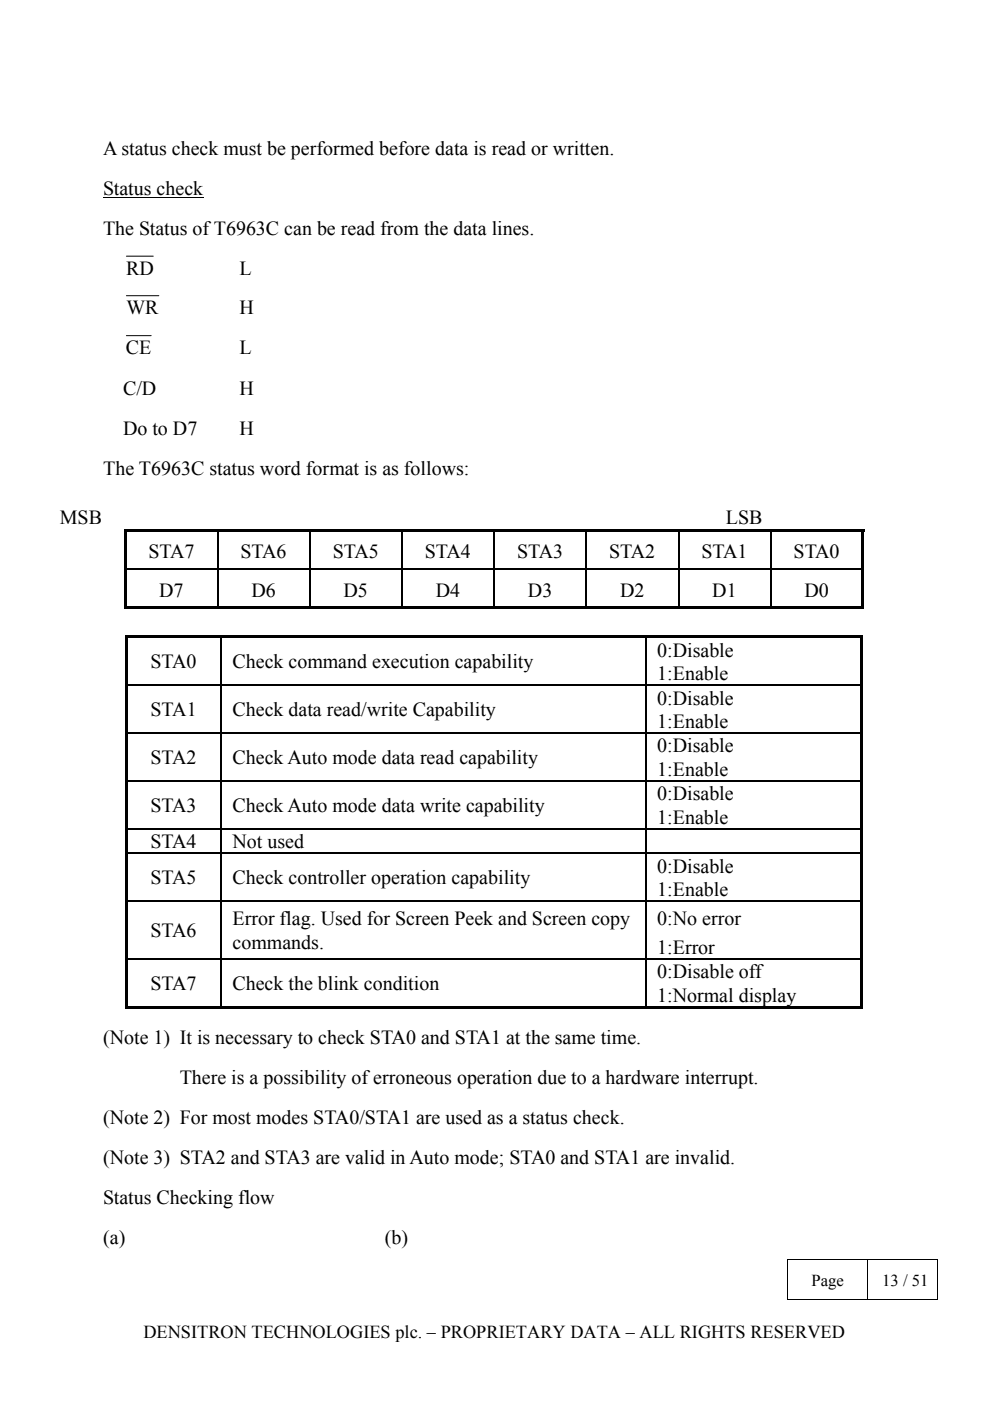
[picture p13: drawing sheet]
<svg xmlns="http://www.w3.org/2000/svg" width="210mm" height="297mm" viewBox="0 0 210 297" stroke-linecap="round" stroke-linejoin="round" font-family="sans-serif">
<defs><g id="words">
<g font-size="4.2">
<text x="21.9" y="32.9">A status check must be performed before data is read or written.</text>
<text x="21.9" y="41.3">Status check</text>
<text x="21.9" y="49.8">The Status of T6963C can be read from the data lines.</text>
<text x="26.7" y="58.3">RD</text>
<text x="50.8" y="58.3">L</text>
<text x="26.8" y="66.6">WR</text>
<text x="50.8" y="66.6">H</text>
<text x="26.7" y="75.1">CE</text>
<text x="50.8" y="75.1">L</text>
<text x="26.1" y="83.7">C/D</text>
<text x="50.8" y="83.7">H</text>
<text x="26.1" y="92.1">Do to D7</text>
<text x="50.8" y="92.1">H</text>
<text x="21.9" y="100.6">The T6963C status word format is as follows:</text>
<text x="12.7" y="111.2">MSB</text>
<text x="153.9" y="111.2">LSB</text>
<text x="31.5" y="118.4">STA7</text>
<text x="51" y="118.4">STA6</text>
<text x="70.5" y="118.4">STA5</text>
<text x="90.1" y="118.4">STA4</text>
<text x="109.6" y="118.4">STA3</text>
<text x="129.2" y="118.4">STA2</text>
<text x="148.7" y="118.4">STA1</text>
<text x="168.3" y="118.4">STA0</text>
<text x="33.8" y="126.5">D7</text>
<text x="53.3" y="126.5">D6</text>
<text x="72.9" y="126.5">D5</text>
<text x="92.4" y="126.5">D4</text>
<text x="111.9" y="126.5">D3</text>
<text x="131.5" y="126.5">D2</text>
<text x="151" y="126.5">D1</text>
<text x="170.6" y="126.5">D0</text>
<text x="31.9" y="141.7">STA0</text>
<text x="49.3" y="141.7">Check command execution capability</text>
<text x="139.4" y="139.2">0:Disable</text>
<text x="139.4" y="144.2">1:Enable</text>
<text x="139.4" y="149.4">0:Disable</text>
<text x="31.9" y="151.8">STA1</text>
<text x="49.3" y="151.8">Check data read/write Capability</text>
<text x="139.4" y="154.3">1:Enable</text>
<text x="31.9" y="162">STA2</text>
<text x="49.3" y="162">Check Auto mode data read capability</text>
<text x="139.4" y="159.5">0:Disable</text>
<text x="139.4" y="164.5">1:Enable</text>
<text x="31.9" y="172.1">STA3</text>
<text x="49.3" y="172.1">Check Auto mode data write capability</text>
<text x="139.4" y="169.7">0:Disable</text>
<text x="31.9" y="179.8">STA4</text>
<text x="49.3" y="179.8">Not used</text>
<text x="139.4" y="174.6">1:Enable</text>
<text x="139.4" y="185">0:Disable</text>
<text x="31.9" y="187.5">STA5</text>
<text x="49.3" y="187.5">Check controller operation capability</text>
<text x="139.4" y="189.9">1:Enable</text>
<text x="49.3" y="196.2">Error flag. Used for Screen Peek and Screen copy</text>
<text x="139.4" y="196.2">0:No error</text>
<text x="31.9" y="198.7">STA6</text>
<text x="49.3" y="201.1">commands.</text>
<text x="139.4" y="202.2">1:Error</text>
<text x="31.9" y="209.9">STA7</text>
<text x="49.3" y="209.9">Check the blink condition</text>
<text x="139.4" y="207.4">0:Disable off</text>
<text x="139.4" y="212.3">1:Normal display</text>
<text x="21.9" y="221.3">(Note 1) It is necessary to check STA0 and STA1 at the same time.</text>
<text x="38.1" y="229.8">There is a possibility of erroneous operation due to a hardware interrupt.</text>
<text x="21.9" y="238.3">(Note 2) For most modes STA0/STA1 are used as a status check.</text>
<text x="21.9" y="246.7">(Note 3) STA2 and STA3 are valid in Auto mode; STA0 and STA1 are invalid.</text>
<text x="21.9" y="255.2">Status Checking flow</text>
<text x="21.9" y="263.7">(a)</text>
<text x="81.6" y="263.7">(b)</text>
</g>
<text font-size="3.9" x="30.4" y="283.7">DENSITRON TECHNOLOGIES plc. – PROPRIETARY DATA – ALL RIGHTS RESERVED</text>
<g font-size="3.5">
<text x="172" y="272.6">Page</text>
<text x="187.1" y="272.6">13 / 51</text>
</g>
</g></defs>
<g fill="#000">
<path d="M26.3 112.1h.5v.6h-.5zM26.3 112.1h156.9v.6h-156.9zM182.7 112.1h.5v.6h-.5zM26.3 112.7h.5v7.8h-.5zM26.3 120.5h.5v.3h-.5zM26.3 120.8h.5v8.3h-.5zM26.3 128.5h19.7v.6h-19.7zM26.5 134.7h.6v.6h-.6zM26.5 134.7h156.5v.6h-156.5zM46 120.5h.2v.3h-.2zM46 128.5h19.6v.6h-19.6zM65.6 120.5h.2v.3h-.2z"/>
<path d="M65.6 128.5h19.5v.6h-19.5zM85.1 120.5h.2v.3h-.2zM85.1 128.5h19.5v.6h-19.5zM104.6 120.5h.3v.3h-.3zM104.6 128.5h19.6v.6h-19.6zM124.2 120.5h.2v.3h-.2zM124.2 128.5h19.5v.6h-19.5zM143.7 120.5h.3v.3h-.3zM143.7 128.5h19.6v.6h-19.6zM163.3 120.5h.2v.3h-.2zM163.3 128.5h19.4v.6h-19.4zM182.5 134.7h.5v.6h-.5z"/>
<path d="M182.7 112.7h.5v7.8h-.5zM182.7 120.5h.5v.3h-.5zM182.7 120.8h.5v8.3h-.5zM182.7 128.5h.5v.6h-.5zM26.5 135.3h.6v9.8h-.6zM26.5 145.1h.6v.3h-.6zM26.5 145.4h.6v9.9h-.6zM26.5 155.3h.6v.3h-.6zM46.7 145.1h.2v.3h-.2zM46.7 155.3h.2v.3h-.2zM136.8 145.1h.2v.3h-.2zM136.8 155.3h.2v.3h-.2z"/>
<path d="M182.5 135.3h.5v9.8h-.5zM182.5 145.1h.5v.3h-.5zM182.5 145.4h.5v9.9h-.5zM182.5 155.3h.5v.3h-.5zM26.5 155.6h.6v9.8h-.6zM26.5 165.4h.6v.3h-.6zM26.5 165.7h.6v9.9h-.6zM26.5 175.6h.6v.2h-.6zM46.7 165.4h.2v.3h-.2zM46.7 175.6h.2v.2h-.2zM136.8 165.4h.2v.3h-.2zM136.8 175.6h.2v.2h-.2z"/>
<path d="M182.5 155.6h.5v9.8h-.5zM182.5 165.4h.5v.3h-.5zM182.5 165.7h.5v9.9h-.5zM182.5 175.6h.5v.2h-.5zM26.5 175.8h.6v5h-.6zM26.5 180.8h.6v.2h-.6zM26.5 181h.6v9.9h-.6zM26.5 190.9h.6v.3h-.6zM46.7 180.8h.2v.2h-.2zM46.7 190.9h.2v.3h-.2zM136.8 180.8h.2v.2h-.2zM136.8 190.9h.2v.3h-.2z"/>
<path d="M182.5 175.8h.5v5h-.5zM182.5 180.8h.5v.2h-.5zM182.5 181h.5v9.9h-.5zM182.5 190.9h.5v.3h-.5zM26.5 191.2h.6v12h-.6zM26.5 203.2h.6v.2h-.6zM26.5 203.4h.6v10.4h-.6zM26.5 213.3h20.2v.5h-20.2zM46.7 203.2h.2v.2h-.2zM46.7 213.3h90.1v.5h-90.1zM136.8 203.2h.2v.2h-.2zM136.8 213.3h45.7v.5h-45.7z"/>
<path d="M182.5 191.2h.5v12h-.5zM182.5 203.2h.5v.2h-.5zM182.5 203.4h.5v10.4h-.5zM182.5 213.3h.5v.5h-.5zM166.9 267h.2v.2h-.2zM166.9 271.3h.2v.1h-.2zM183.9 271.3h.1v.1h-.1zM198.7 267h.1v.2h-.1zM198.7 271.3h.1v.1h-.1zM198.7 275.5h.1v.2h-.1z"/>
</g>
<g fill="none" stroke="#000" stroke-width=".21">
<path d="M21.9 41.9h21.2M26.8 54.3h5.7M26.8 62.7h6.9M26.8 71.2h5.2M166.9 267.1h31.9M166.9 275.6h17M167 267.2v4.1M167 271.4v4.3M183.9 267.2v4.1M183.9 271.4v4.3M184 275.6h14.7M198.8 267.2v4.1"/>
<path d="M198.8 271.4v4.3"/>
</g>
<g fill="none" stroke="#000" stroke-width=".25">
<path d="M46.1 112.7v7.8M65.7 112.7v7.8M85.2 112.7v7.8M104.8 112.7v7.8M124.3 112.7v7.8M143.9 112.7v7.8M163.4 112.7v7.8M26.8 120.6h19.2M46.1 120.8v7.7M46.2 120.6h19.4M46.8 135.3v9.8M65.7 120.8v7.7"/>
<path d="M65.8 120.6h19.3M85.2 120.8v7.7M85.3 120.6h19.3M104.8 120.8v7.7M104.9 120.6h19.3M124.3 120.8v7.7M124.4 120.6h19.3M136.9 135.3v9.8M143.9 120.8v7.7M144 120.6h19.3M163.4 120.8v7.7M163.5 120.6h19.2"/>
<path d="M27.1 145.3h19.6M27.1 155.4h19.6M46.8 145.4v9.9M46.8 155.6v9.8M46.9 145.3h89.9M46.9 155.4h89.9M136.9 145.4v9.9M136.9 155.6v9.8M137 145.3h45.5M137 155.4h45.5M27.1 165.5h19.6M27.1 175.7h19.6"/>
<path d="M46.8 165.7v9.9M46.8 175.8v5M46.9 165.5h89.9M46.9 175.7h89.9M136.9 165.7v9.9M136.9 175.8v5M137 165.5h45.5M137 175.7h45.5M27.1 180.9h19.6M27.1 191h19.6M46.8 181v9.9M46.8 191.2v12"/>
<path d="M46.9 180.9h89.9M46.9 191h89.9M136.9 181v9.9M136.9 191.2v12M137 180.9h45.5M137 191h45.5M27.1 203.3h19.6M46.8 203.4v9.9M46.9 203.3h89.9M136.9 203.4v9.9M137 203.3h45.5"/>
</g>
<use href="#words"/>
</svg>
